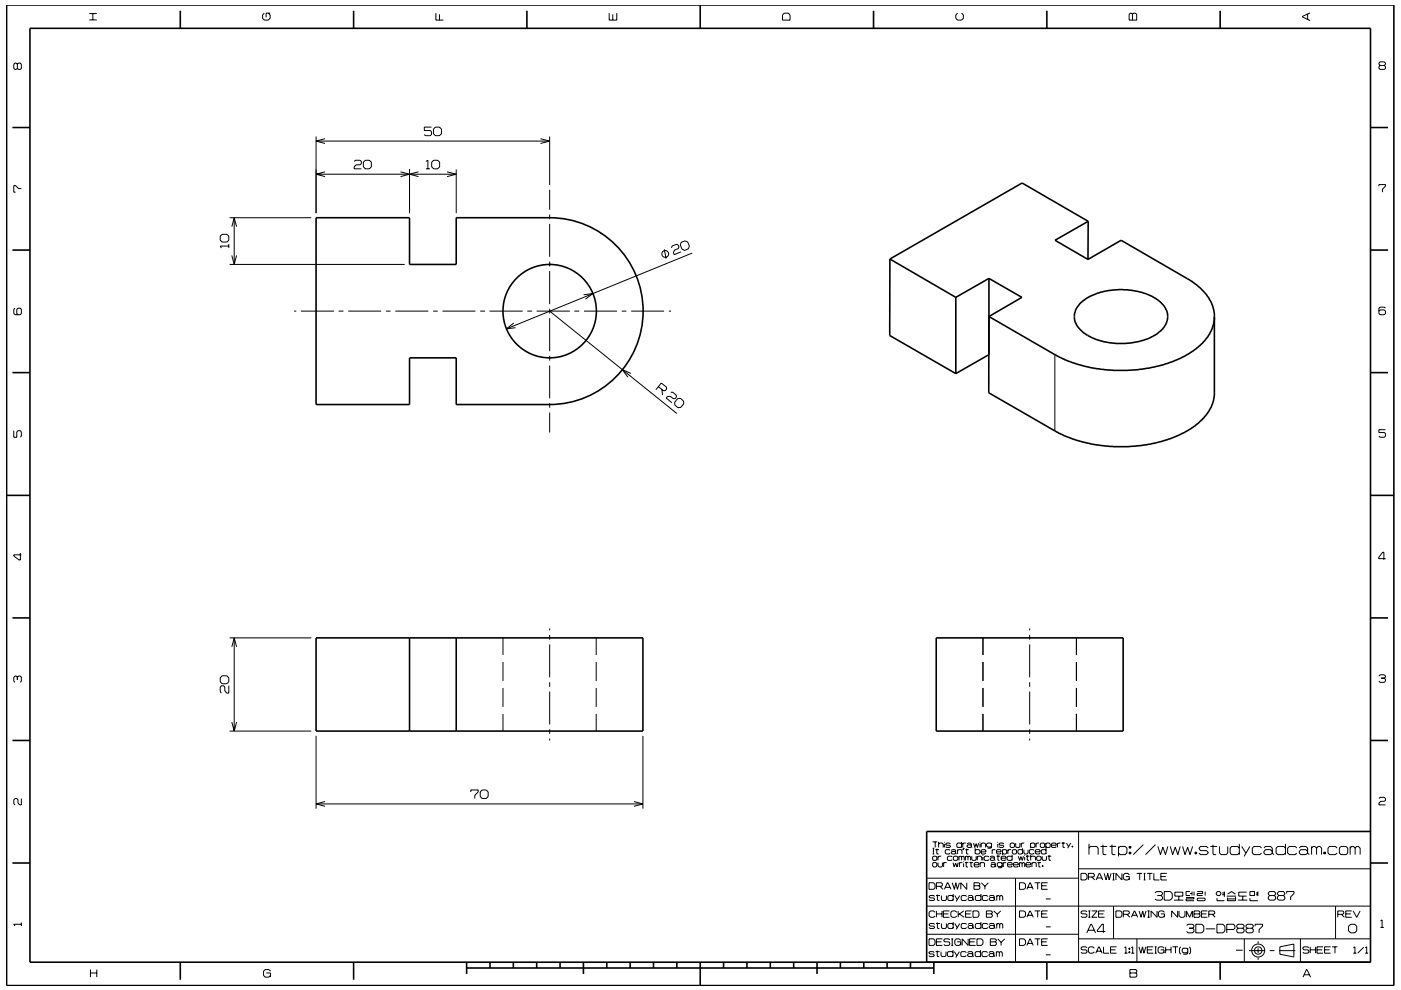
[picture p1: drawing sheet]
<svg xmlns="http://www.w3.org/2000/svg" width="297mm" height="210mm" viewBox="0 0 297 210" stroke-linecap="round" stroke-linejoin="round" font-family="sans-serif">
<g fill="none" stroke="#000" stroke-width=".21">
<path d="M3.7 13.6l-.3-.2h-.2l-.3 .2v.9l.3 .2 .5-.2M3.7 13.6l.2-.2h.4l.2 .2v.9l-.2 .2h-.4l-.2-.2M3.7 13.6v.9M18.9 4.2h1.6M18.9 2.9h1.6M19.7 2.9v1.3M56 2.8l-.3 .4v.7l.3 .4h.9l.4-.4v-.7l-.4-.4M57.3 2.8h-.9v.9M92.4 2.8v1.5h1.6M93.2 3v1.3M129.2 2.8v1.5h1.6v-1.5M129.9 3v1.3"/>
<path d="M166.3 2.8h.8l.4 .4v1.1h-1.6v-1.1zM203 2.8l-.4 .4v.7l.4 .4h.9l.4-.4v-.7l-.4-.4M239.6 2.8h.3l.2 .2 .3-.2h.3l.3 .2v1.3h-1.6v-1.3zM240.1 3v1.3M277.2 3v1.1M277.7 2.7l-1.6 .8v.1l1.6 .8M292.6 13.9l-.2-.3v-.2l.2-.3h.9l.2 .3v.2l-.2 .3M292.6 13.9l-.2 .2v.4l.2 .2h.9l.2-.2v-.4l-.2-.2M292.6 13.9h.9M67 36.9h29.7M67 29v16.2M67 29.9h49.5"/>
<path d="M68.9 36.4l-1.9 .5 1.9 .6M68.9 29.4l-1.9 .5 1.9 .5M75.1 34.2l.2-.2h1.1l.2 .2v.5l-.2 .3h-.9l-.4 .4v.4h1.5M77 34.4l.5-.4h.8l.4 .4v1l-.4 .4h-.8l-.5-.4zM84.9 36.4l1.9 .6-1.9 .5M86.8 35.9v9.3M88.7 36.4l-1.9 .5 1.9 .6M90.3 35.8h.8M90.3 34.2l.4-.2v1.8M91.5 27h-1.5v.7h1.2l.3 .2v.6l-.3 .3h-1l-.2-.3M91.5 34.4l.4-.4h.9l.4 .4v1l-.4 .4h-.9l-.4-.4zM91.9 27.4l.4-.4h.9l.4 .4v1l-.4 .4h-.9l-.4-.4z"/>
<path d="M94.8 36.4l1.9 .6-1.9 .5M96.7 35.9v9.3M114.6 29.4l1.9 .5-1.9 .5M116.5 28.9v10.3M292.4 39.5v-.3h1.3v.3l-.6 .6v.7M4.5 40h-.6l-.6-.6h-.4v1.4h.4M46.7 50.1l.4-.4h1l.4 .4v.9l-.4 .3h-1l-.4-.3zM48.5 52.2h-1.8l.2 .4M48.5 51.8v.8M48.7 56.1h37.1M48.7 46.2h17.3M49.1 54.2l.6 1.9 .5-1.9"/>
<path d="M49.1 48.1l.6-1.9 .5 1.9M49.7 46.2v9.9M116.5 40.3v4.2M116.5 45.5v1M116.5 47.5v7M116.5 55.5v1M116.5 57.5v7M140.8 52.9l.4 2M141.6 54.3h.1M142.4 52.6l.1-.4 .9-.4 .4 .2 .2 .4-.2 .3-.8 .3-.2 .6 .2 .4 1.4-.6M144.4 51.4l.8-.3 .6 .2 .4 .9-.3 .6-.7 .3-.6-.2-.4-1zM146.8 53.7l-39.4 16.1"/>
<path d="M3.2 65.4l-.3 .2v.9l.3 .3h1.1l.2-.3v-.9l-.2-.2h-.5l-.2 .2v.9l.2 .3M62.4 66h.4M63.8 66h7M71.8 66h1M73.8 66h7M81.8 66h1M83.8 66h7M91.8 66h1M93.8 66h7M101.8 66h1M103.8 66h7M108.9 68.5l-1.5 1.3 1.9-.3"/>
<path d="M111.8 66h1M113.8 66h7M116.5 65.5v1M116.5 67.5v7M116.5 75.5v1M116.5 77.5v7M116.5 66l27 21.7M121.8 66h1M123.7 62.5l2-.2-1.6 1.2M123.8 66h7M131.8 66h1M133.8 79.2l-1.9-.8 1.2 1.6"/>
<path d="M133.8 66h7M141.8 66h.5M223.6 75.2v16.2M293.7 65.4l-.2-.3h-.9l-.2 .3v1.1l.2 .3h.9l.2-.3v-.5l-.2-.3h-.9l-.2 .3M2.9 91.3v1.4h.7v-1.1l.2-.3h.5l.2 .3v.9l-.2 .2M116.5 85.5v1M116.5 87.5v4.2M139.6 82l1.1 .9 .4-.1 .3-.3-.1-.4-1.1-.9-1.1 1.5M140.3 82.6l.2 1.2M142.2 83.2h.4l.8 .6v.4l-.2 .3-.4 .1-.7-.5h-.6l-.2 .3 1.1 1M143.6 84.6l.7-.1 .6 .5 .1 .6-.6 .8-.6 .1-.7-.6-.1-.6zM293.7 91.1h-1.3v.6h1.1l.2 .3v.5l-.2 .2h-.9l-.2-.2"/>
<path d="M4.3 117.3v1.5h-.2l-1.2-.9v-.2h1.6M293.8 118.5h-1.5v-.3l.9-1.1h.2v1.6M48.7 135.3h17.3M49.1 137.2l.6-1.9 .5 1.9M49.7 135.3v19.8M106.6 135.3v3.6M116.5 133.3v.4M116.5 134.7v1M116.5 136.7v7M126.4 135.3v3.6M208.4 135.3v3.6M218.3 133.3v.4"/>
<path d="M218.3 134.7v1M218.3 136.7v7M228.2 135.3v3.6M3.7 143.6l-.3-.2h-.2l-.3 .2v.9l.3 .2M3.7 143.6l.2-.2h.4l.2 .2v.9l-.2 .2M3.7 143.6v.6M47.1 143.3h1l.4 .5v.8l-.4 .4h-1l-.4-.4v-.8zM48.5 145.5v1.5h-.4l-.4-.4v-.9l-.3-.2h-.5l-.2 .2v1l.2 .3M48.7 155.1h17.3M49.1 153.2l.6 1.9 .5-1.9M67 156.1v15.4M106.6 140.4v4"/>
<path d="M106.6 145.9v4M106.6 151.4v3.7M116.5 144.7v1M116.5 146.7v7M116.5 154.7v1M116.5 156.7v.3M126.4 140.4v4M126.4 145.9v4M126.4 151.4v3.7M136.3 156.1v15.4M208.4 140.4v4M208.4 145.9v4"/>
<path d="M208.4 151.4v3.7M218.3 144.7v1M218.3 146.7v7M218.3 154.7v1M218.3 156.7v.3M228.2 140.4v4M228.2 145.9v4M228.2 151.4v3.7M292.4 143.4l.2-.3h.9l.2 .3v.2l-.2 .2M292.9 143.8h.6M293.5 143.8l.2 .3v.4l-.2 .2h-.9l-.2-.2M4.5 169.4v1.3h-.3l-.4-.4v-.7l-.2-.2h-.4l-.3 .2v.9l.3 .2"/>
<path d="M67 170.5h69.3M68.9 170l-1.9 .5 1.9 .5M99.8 168v-.4h1.6v.4l-.7 .7v.7M102.2 167.6h.9l.4 .4v.9l-.4 .5h-.9l-.4-.5v-.9zM134.4 170l1.9 .5-1.9 .5M197.7 178.6h1M197.7 179.9h.4M197.9 179.9v1.2M198.3 178.6v1.1M198.6 180v1.1h.4M199 179l.2-.2h.6l.2 .2v.7M199 178.6v1.1"/>
<path d="M200.2 178.6v.1M200.2 179v.7M201.5 179l-.2-.2h-.6l-.2 .3 .2 .2h.6l.2 .3-.2 .1h-.6l-.2-.1M203.9 179l-.2-.2h-.7l-.1 .2v.6l.1 .1h.7l.2-.1M203.9 178.6v1.1M204.1 178.8v.9M204.2 179.9h.2l-.2 .4zM204.3 179.9l-.1 .4M204.8 178.8h-.5l-.2 .2M204.9 180v1.1h.4M205 179l.2-.2h.6l.2 .2v.6M206 179.4l-.2-.2h-.6l-.2 .2 .2 .3h.6l.2-.1"/>
<path d="M206 179.6l.1 .1M206.4 178.8l.3 .9 .3-.8 .2 .8 .3-.9M206.8 179.9v1.2M207.8 178.6v.1M207.8 179v.7M208 179l.2-.2h.5l.3 .2v.7M208 178.8v.9M210.2 179l-.2-.2h-.6l-.2 .2v.4l.2 .3h.6l.2-.3M210.2 178.8v.9l-.2 .2h-.6M211.5 178.6v.1M211.5 179v.7M212.8 179l-.2-.2h-.6l-.2 .3 .2 .2h.6l.2 .3-.2 .1h-.6l-.2-.1"/>
<path d="M214.3 178.8h.6l.2 .2v.6l-.2 .1h-.6l-.1-.1v-.6zM215.3 178.8v.8l.2 .1h.6l.1-.1v-.8M216.5 178.8v.9M216.8 179.9v1.2M217.2 178.8h-.5l-.2 .2M218.5 179l.2-.2h.5l.2 .2v.6l-.2 .1h-.5l-.2-.1M218.5 178.8v1.1M219.7 178.8v.9M220.3 178.8h-.5l-.1 .2M220.6 179l.2-.2h.5l.2 .2v.6l-.2 .1h-.5l-.2-.1zM221.7 179l.3-.2h.5l.2 .2v.6l-.2 .1h-.5l-.3-.1M221.7 178.8v1.1"/>
<path d="M221.8 179.9v1.2M222.9 179.3h1l-.1-.5h-.7l-.2 .2v.6l.2 .1h.7l.1-.1M224.2 178.8v.9M224.8 178.8h-.4l-.2 .2M225.1 178.8h.7M225.4 178.6v1.1h.4M226.1 178.8l.5 .8M227 178.8l-.6 1.1M227.3 179.4h.2v.3h-.2zM227.4 179.4v.3M228.7 176.4v27.7M230.9 179.9l.3-.4h1.3l.3 .4v1.4"/>
<path d="M230.9 179v2.3M233.3 179.5h1.4M233.8 179.2v1.9l.2 .2h.6M235.2 179.5h1.4M235.8 179.2v1.9l.2 .2h.5M237.1 179.9l.4-.4h1l.4 .4v1l-.4 .4h-1l-.4-.4M237.1 179.5v2.1M239.4 179.5h.4v.4h-.4zM239.6 179.5v.4M242.4 179.2l-2.1 2.1M245 179.2l-2.1 2.1M245.5 179.5l.5 1.8 .5-1.6 .6 1.6 .5-1.8"/>
<path d="M248.1 179.5l.5 1.8 .6-1.6 .5 1.6 .5-1.8M250.7 179.5l.5 1.8 .6-1.6 .5 1.6 .6-1.8M256.2 179.9l-.4-.4h-1.2l-.4 .4 .4 .5h1.2l.4 .5-.4 .4h-1.2l-.4-.4M256.6 179.5h1.5M257.2 179.2v1.9l.1 .2h.6M258.6 179.5v1.4l.3 .4h1.1l.3-.4v-1.4M262.8 179.9l-.4-.4h-1.2l-.4 .4v1l.4 .4h1.2l.4-.4M262.8 179v2.3M263.3 179.5l.9 1.4M265 179.5l-1.2 2.1M267.5 179.9l-.4-.4h-1.2l-.4 .4v1l.4 .4h1.2l.4-.4M268 179.9l.3-.4h1.1l.3 .4v1"/>
<path d="M272.5 179.9l-.3-.4h-1.3l-.3 .4v1l.3 .4h1.3l.3-.4M272.5 179v2.3M274.9 179.9l-.3-.4h-1.2l-.4 .4v1l.4 .4h1.2l.3-.4M275.5 179.9l.3-.4h1.1l.3 .4v1M278.1 179.9l.3-.4h.4l.3 .4M278.1 179.5v1.8M279.1 179.9l.4-.4h.3l.4 .4v1.4M279.1 179.9v1.4M283.5 179.9l-.4-.4h-1.2l-.3 .4v1l.3 .4h1.2l.4-.4M284.3 179.5h1.1l.3 .4v1l-.3 .4h-1.1l-.3-.4v-1zM286.3 179.9l.3-.4h.3l.4 .4M286.3 179.5v1.8"/>
<path d="M287.3 179.9l.4-.4h.3l.4 .4v1.4M287.3 179.9v1.4M292.4 169.4l.2-.3h.9l.2 .3v.3l-.2 .3h-.8l-.3 .3v.4h1.3M4.5 195.7v.7M4.5 196h-1.6l.3 .4M196.5 198.2h32.2M196.5 192.2h94.1M196.6 186.3h32.1M197 199.1h.9l.3 .4v.7l-.3 .3h-.9zM197 187.2h.9l.3 .4v.7l-.3 .3h-.9zM197.7 181.1h.4M197.7 181.8l.2-.2h.6l.1 .2v.5l-.1 .2h-.6l-.2-.2z"/>
<path d="M197.7 183.1l.2-.1h.6l.1 .1v.6l-.1 .2h-.6l-.2-.2zM198.2 190.2l-.2-.3h-.8l-.2 .3 .2 .3h.8l.2 .3-.2 .2h-.8l-.2-.2M198.2 196.1l-.2-.2h-.8l-.2 .2 .2 .3h.8l.2 .2-.2 .3h-.8l-.2-.2M198.2 193.5l-.2-.3h-.7l-.3 .3v.8l.3 .3h.7l.2-.3M198.3 180.2h.8M198.5 189.9h.8M198.5 195.9h.8M198.5 188h1.1l.2-.2v-.4l-.2-.2h-1.1v1.4M198.5 199.8h1.1M198.5 193.2v1.4M198.5 193.8h1.2M198.7 189.7v1.2l.5 .1"/>
<path d="M198.7 195.7v1.1l.5 .1M198.9 183v.7l.2 .2h.5l.2-.2v-.7M198.9 181.6v.9M199.3 188l.6 .6M199.6 181.6h-.5l-.2 .2M199.6 189.9v.9l.2 .2h.6l.3-.2v-.9M199.6 195.9v.8l.2 .2h.6l.3-.2v-.8M199.7 193.2v1.4M199.8 199.1h-1.3v1.4h1.3M200 193.8h1.1M200.1 183v.9M200.2 188.6l.7-1.4h.1l.6 1.4"/>
<path d="M200.4 188.2h1M200.7 183h-.5l-.1 .1M201.3 193.2h-1.3v1.4h1.3M201.4 199.3l-.2-.2h-.9l-.2 .5 .2 .2h.9l.2 .2v.3l-.2 .2h-.9l-.2-.2M201.4 180.4l-.1-.2h-.7l-.2 .2v.5l.2 .2h.7l.1-.2M201.7 180.4l.2-.2h.5l.2 .2v.5M201.7 199.1h.4M201.9 199.1v1.4M201.9 187.2l.5 1.4 .2-1.4 .4 1.4 .4-1.4M201.9 181.8l-.2-.2h-.7l-.1 .2v.5l.1 .2h.7l.2-.2M202.1 183l.2 .9 .3-.9 .3 .9 .3-.9M202.1 190.2l-.2-.3h-.7l-.2 .3v.6l.2 .2h.7l.2-.2"/>
<path d="M202.1 196.1l-.2-.2h-.7l-.2 .2v.6l.2 .2h.7l.2-.2M202.1 189.6v1.4M202.1 195.6v1.3M202.1 181.8l.2-.2h.6l.2 .2v.5l-.2 .2h-.6l-.2-.2zM202.4 189.9l.5 .9M202.4 195.9l.5 .8M202.6 180.8l-.2-.2h-.5l-.2 .2 .2 .3h.5l.2-.2M202.6 180.9l.2 .2M202.9 193.5l-.3-.3h-.7l-.3 .3v.8l.3 .3h.7l.3-.3M202.9 199.8h.8v.7M203 180.4l.2-.2h.6l.2 .2v.7M203 180.2v.9"/>
<path d="M203.2 193.2v1.4M203.3 181.8l.2-.2 .4 .2M203.3 181.6v.9M203.4 193.8l1 .8M203.4 183v.9M203.5 189.9l-.8 1.3M203.5 195.9l-.8 1.2M203.7 199.5l-.3-.4h-.7l-.3 .4v.7l.3 .3h.7l.3-.3M203.9 181.8v.7M203.9 181.8l.1-.2 .4 .2v.7M204 183h-.4l-.2 .1M204.3 182.7v.2"/>
<path d="M204.3 183.1v.8M204.3 193.2l-1.1 .8M204.6 183h.7M204.7 180.2h.7M204.7 181.6v.9M204.7 181.8l.1-.2 .4 .2M204.7 193.8h1.1M204.8 182.8v1l.4 .1M204.9 190.2l-.2-.3h-.7l-.2 .3v.6l.2 .2h.7l.2-.2M204.9 196.1l-.2-.2h-.7l-.2 .2v.6l.2 .2h.7l.2-.2M205 187.2v1.4l-1.3-1.4v1.4M205.2 190.2l.2-.3h.7l.2 .3v.6"/>
<path d="M205.2 196.1l.2-.2h.7l.2 .2v.6M205.2 181.8v.7M205.2 181.8l.2-.2 .4 .2v.7M205.3 199.1v1.4l-1.3-1.4v1.4M205.6 183h.7M205.6 199.8h1M205.9 182.8v1l.3 .1M206 193.2h-1.3v1.4h1.3M206 181.6v.7l.2 .2h.6l.2-.2v-.7M206.3 193.2h1l.3 .3v.8l-.3 .3h-1zM206.3 190.6l-.2-.2h-.7l-.2 .2 .2 .4h.7l.2-.2M206.3 196.5l-.2-.2h-.7l-.2 .2 .2 .4h.7l.2-.2"/>
<path d="M206.3 190.8l.2 .2M206.3 196.7l.2 .2M206.5 187.2h1.1l.2 .2-.2 .5 .2 .2v.3l-.2 .2h-1.1zM206.5 187.9h1.1M206.5 183.4h1.1l-.2-.4h-.7l-.2 .1v.6l.2 .2h.7l.2-.2M206.8 180.4l.1-.2h.7l.2 .2v.5l-.2 .2h-.7l-.1-.2M206.8 199.1h-1.2v1.4h1.2M207.1 199.1h1l.3 .4v.7l-.3 .3h-1zM207.2 181.8l.2-.2h.5l.2 .2v.7M207.2 181.6v.9M207.8 183.1l.2-.1h.6l.1 .1v.8M207.8 183v.9"/>
<path d="M208 190.2l-.2-.3h-.8l-.2 .3v.6l.2 .2h.8l.2-.2M208 196.1l-.2-.2h-.8l-.2 .2v.6l.2 .2h.8l.2-.2M208 189.6v1.4M208 195.6v1.3M208 180.7h1v-.3l-.2-.2h-.6l-.2 .2v.5l.2 .2h.6l.2-.2M208.1 187.2l.7 .8M208.4 181.3v.2M208.4 181.8v.7M208.8 188v.6M209.1 193.2h1.1l.2 .2-.2 .4 .2 .2v.3l-.2 .3h-1.1zM209.1 193.8h1.1M209.5 190.2l-.3-.3h-.7l-.2 .3v.6l.2 .2h.7l.3-.2"/>
<path d="M209.5 196.1l-.3-.2h-.7l-.2 .2v.6l.2 .2h.7l.3-.2M209.5 187.2l-.7 .8M209.7 181.8l-.2-.2h-.7l-.1 .2v.5l.1 .2h.7l.2-.2M209.7 190.2l.3-.3h.6l.2 .3v.6M209.7 196.1l.3-.2h.6l.2 .2v.6M209.9 181.8l.2-.2h.5l.3 .2v.5M210 199.1h1l.2 .2-.2 .5 .2 .2v.3l-.2 .2h-1zM210 199.8h1M210.1 183.1l.2-.1h.5l.2 .1v.6M210.4 180.2v.9M210.7 193.2l.8 .7M210.8 190.6l-.2-.2h-.6l-.3 .2v.2l.3 .2h.6l.2-.2"/>
<path d="M210.8 196.5l-.2-.2h-.6l-.3 .2v.2l.3 .2h.6l.2-.2M210.8 190.8l.2 .2M210.8 196.7l.2 .2M210.9 182.2l-.3-.3h-.5l-.2 .3 .2 .3h.5l.3-.2M210.9 182.3l.1 .2M211 183.5l-.2-.2h-.5l-.2 .2 .2 .4h.5l.2-.2M211 183.7l.2 .2M211 180.2h-.4l-.2 .2M211.3 181.6h.7M211.3 180.7h1l-.2-.5h-.6l-.2 .2v.5l.2 .2h.6l.2-.2M211.3 190.2l.2-.3 .5 .3M211.3 189.9v1.1"/>
<path d="M211.3 195.9v1M211.3 196.1l.2-.2 .5 .2M211.5 193.9v.7M211.5 199.1l.8 .8M211.6 181.4v1l.3 .1M212 190.2l.2-.3 .4 .3v.8M212 190.2v.8M212 196.1v.8M212 196.1l.2-.2 .4 .2v.8M212.2 193.2l-.7 .7M212.3 182h1v-.2l-.2-.2h-.6l-.2 .2v.5l.2 .2h.6l.2-.2M212.3 199.9v.6"/>
<path d="M212.5 183.1l-.2-.1h-.7l-.2 .1v.5l.2 .2h.7l.2-.2M212.5 183v.9l-.2 .2h-.7M212.6 180.4l.1-.2h.6l.1 .2v.5l-.1 .2h-.6l-.1-.2M212.6 180.2v1.1M212.7 183v.9M213 199.1l-.7 .8M213.4 183h-.5l-.2 .1M213.6 183.4h1l-.1-.4h-.7l-.2 .1v.6l.2 .2h.7l.1-.2M213.7 180.2v.9M214.4 180.2h-.5l-.2 .2M214.6 181.8l-.2-.2h-.7l-.2 .2v.5l.2 .2h.7l.2-.2M214.6 181.3v1.2"/>
<path d="M214.6 180.4l.2-.2h.5l.2 .2v.5l-.2 .2h-.5l-.2-.2zM214.9 183.4h1l-.2-.4h-.6l-.2 .1v.6l.2 .2h.6l.2-.2M215.3 186.3v17.8M215.9 181.6l.3 .9 .2-.8 .3 .8 .3-.9M216.2 183v.9M216.2 183.1l.2-.1 .3 .1M216.2 199.1h.9l.3 .4v.7l-.3 .3h-.9zM216.2 187.2h.9l.3 .4v.7l-.3 .3h-.9zM216.2 193.2h.9l.3 .3v.8l-.3 .3h-.9zM216.7 183.1l.2-.1 .4 .1v.8M216.7 183.1v.8M216.8 180.4l-.2-.2h-.6l-.2 .2v.5l.2 .2h.6l.2-.2"/>
<path d="M217.1 180.2v.7l.2 .2h.5l.2-.2v-.7M217.3 181.3v.2M217.3 181.8v.7M217.5 183.4h1l-.1-.4h-.7l-.2 .1v.6l.2 .2h.7l.1-.2M217.5 181.6h.8M217.7 194.6l.7-1.4 .7 1.4M217.7 188.6l.7-1.4 .7 1.4M217.8 181.4v1l.4 .1M217.9 194.1h1M217.9 188.2h1M218.5 181.8l.2-.2h.6l.2 .2v.7M218.5 181.3v1.2"/>
<path d="M218.8 183.1l.2-.1h.5l.2 .1v.8M218.8 183v.9M219.2 180.4l-.1-.2h-.7l-.2 .2v.5l.2 .2h.7l.1-.2M219.4 199.1h1.2M219.4 193.2h1.2M219.4 187.2h1.2M219.5 180.7h1l-.2-.5h-.6l-.2 .2v.5l.2 .2h.6l.2-.2M219.8 181.8l.2-.2h.5l.2 .2v.5l-.2 .2h-.5l-.2-.2zM220 183h.7M220 187.2v1.4M220 193.2v1.4M220 199.1v1.4"/>
<path d="M220.3 182.8v1l.3 .1M220.8 199.8h1.1M220.8 193.8h1.1M220.8 187.9h1.1M221 183.6h.1v.2h-.1zM221 181.6v.7l.1 .2h.6l.2-.2v-.7M221.1 183.6v.2M221.7 196.6h1.1M221.7 190.7h1.1M221.8 180.4l-.2-.2h-.6l-.2 .2v.5l.2 .2h.6l.2-.2M222.1 199.1h-1.3v1.4h1.3M222.1 187.2h-1.3v1.4h1.3"/>
<path d="M222.1 193.2h-1.3v1.4h1.3M222.1 181.6h.8M222.4 181.4v1l.4 .1M228.7 199.1h61.9M228.7 184.3h61.9M229.2 185.2h.9l.4 .4v.7l-.4 .3h-.9zM230.4 197.9l.9-1.9h.1l.9 1.9M230.5 193.4l-.2-.2h-.9l-.2 .2 .2 .4h.9l.2 .2v.3l-.2 .3h-.9l-.2-.3M230.7 197.3h1.3M230.8 186h1l.2-.2v-.3l-.2-.3h-1v1.4M230.8 193.2h.4M230.8 194.6h.4"/>
<path d="M231 193.2v1.4M231.5 186l.6 .6M231.5 193.2h1.1l-1.1 1.4h1.1M232.4 186.6l.6-1.4h.2l.6 1.4M232.6 186.2h1M232.9 193.8h1.1M234.1 185.2l.4 1.4 .4-1.4 .3 1.4 .4-1.4M234.2 193.2h-1.3v1.4h1.3M234.4 197.6h-1.7v-.3l.9-1.3h.3v1.9M235.9 185.2h.4M235.9 186.6h.4M236.1 185.2v1.4"/>
<path d="M236.1 192.2v6.9M236.6 193.2h1l.3 .3v.8l-.3 .3h-1zM237.9 185.2v1.4l-1.3-1.4v1.4M238.2 193.9h1l.2-.2v-.3l-.2-.2h-1v1.4M238.7 185.9h.7v.7M238.9 193.9l.7 .7M239.4 180.8h.4v.3h-.4zM239.4 185.6l-.3-.4h-.6l-.3 .4v.7l.3 .3h.6l.3-.3M239.6 180.8v.3M239.9 194.6l.6-1.4 .7 1.4M240.1 194.1h.9M241 185.2h1.1"/>
<path d="M241 199.1v5M241.5 193.2l.4 1.4 .4-1.4 .3 1.4 .4-1.4M241.6 185.2v1.4M242.5 185.2h.4M242.5 186.6h.4M242.7 185.2v1.4M243.2 185.2h1.1M243.3 193.2h.5M243.3 194.6h.5M243.5 193.2v1.4M243.8 185.2v1.4M244.6 185.2v1.4h1.2"/>
<path d="M244.9 189.4l.3-.3h1l.3 .3v.2l-.3 .3M245.3 193.2v1.4l-1.2-1.4v1.4M245.4 189.9h.8M246.1 193.8h.8v.8M246.1 185.9h1.1M246.2 189.9l.3 .3v.5l-.3 .2h-1l-.3-.2M246.8 189.1h1.3l.4 .4v1l-.4 .4h-1.3zM246.9 193.5l-.4-.3h-.6l-.3 .3v.8l.3 .3h.6l.4-.3M247.4 185.2h-1.3v1.4h1.3M248.9 190.9h2M249.1 189.2h1.7v.9h-1.7zM249.7 193.2v1.4l-1.3-1.4v1.4"/>
<path d="M249.9 190.1v.8M250 193.2v1.1l.3 .3h.6l.3-.3v-1.1M251.5 190.4h1.6v.3h-1.6v.3h1.6M251.5 194.6v-1.4l.7 1.4 .6-1.4v1.4M251.6 196.3l.3-.3h1l.3 .3v.3l-.3 .3M252.1 196.9h.8M252.3 189.1h-.8v.8h.8M252.3 189.5h.4M252.7 189.1v.8M252.9 196.9l.3 .2v.5l-.3 .3h-1l-.3-.3M253.1 193.2h1.1l.2 .2-.2 .4 .2 .3v.2l-.2 .3h-1.1zM253.1 193.8h1.1"/>
<path d="M253.2 189.1v.8M253.4 180.8h.3v.3h-.3zM253.5 196h1.3l.4 .5v.9l-.4 .5h-1.3zM253.5 180.8v.3M253.8 189.1h1.2v.4h-1.2v.4h1.2M254 190.5h1.4l.1 .4-.1 .1h-1.4l-.2-.1zM254.7 193.8h1.1M255.5 189.1v.8M255.6 197h2M256 193.2h-1.3v1.4h1.3M256.3 193.9h1l.3-.2v-.3l-.3-.2h-1v1.4M257 193.9l.6 .7"/>
<path d="M258 196h1.3l.4 .5v.9l-.4 .5h-1.3zM258 190.5v.5h1.6M258.1 189.1h.5l.3 .3v.2l-.3 .3h-.5l-.2-.3v-.2zM259.1 189.4h.5M259.1 189.8h.5M259.6 189.1v1.1M260.1 190.1h2M260.1 197.1h1.4l.3-.2v-.6l-.3-.3h-1.4v1.9M260.3 190.7h1.7M260.3 190.4v.6h1.7v-.6M260.3 189.6l.8-.5 .9 .5M262.5 196.9l-.3 .2v.5l.3 .3h1l.3-.3v-.5l-.3-.2"/>
<path d="M262.5 196.9l-.3-.3v-.3l.3-.3h1l.3 .3v.3l-.3 .3M262.5 196.9h1M262.5 190.9h2M263.5 190.1v.8M263.8 199.1v5M264.3 189.2h-1.7v.9h1.7M264.5 196.9l-.3-.3v-.3l.3-.3h.9l.3 .3v.3l-.3 .3M264.5 196.9h.9M264.5 196.9l-.3 .2v.5l.3 .3h.9l.3-.3v-.5l-.3-.2M265 189.1h1v.8h-1zM265 190.5v.5h1.7M266.1 196.5v-.5h1.6v.5l-.7 .6v.8"/>
<path d="M266.3 189.4h.4M266.3 189.8h.4M266.7 189.1v1M266.7 199.6v.5M269.2 189.9h1M269.2 189.9l-.3-.3v-.2l.3-.3h1l.3 .3v.2l-.3 .3M269.2 189.9l-.3 .3v.5l.3 .2h1l.3-.2v-.5l-.3-.3M269.7 180.6l-.3-.4h-1.1l-.3 .4v.3l.3 .4h1.1l.3-.4M269.7 180.9l.4 .4M271.1 189.9h1M271.1 189.9l-.3-.3v-.2l.3-.3h1l.3 .3v.2l-.3 .3M271.1 189.9l-.3 .3v.5l.3 .2h1l.3-.2v-.5l-.3-.3"/>
<path d="M272.8 189.5v-.4h1.6v.4l-.8 .7v.7M275.7 199.1v5M277.2 180.6l-.3-.4h-1.1l-.3 .4v.3l.3 .4h1.1l.3-.4M277.2 180.9l.4 .4M280.7 180.8h.3v.3h-.3zM280.9 180.8v.3M283.2 192.2v6.9M283.6 193.9h1.1l.2-.2v-.3l-.2-.2h-1.1v1.4M284.4 193.9l.6 .7M285.3 193.8h1.1M285.9 196.5l.5-.5h.8l.5 .5v.9l-.5 .5h-.8l-.5-.5zM286.6 193.2h-1.3v1.4h1.3"/>
<path d="M286.9 193.2l.8 1.4 .7-1.4M292.7 195.4l.3-.3v1.6M292.7 196.7h.7M19.2 206.4h1.3M19.2 205.7v1.6M20.5 205.7v1.6M56.5 206.4h.9v.9M57.4 206l-.4-.4h-.8l-.3 .4v.9l.3 .4h.8l.4-.4M198.1 202l-.2-.2h-.8l-.2 .2 .2 .3h.8l.2 .3-.2 .3h-.8l-.2-.2M198.4 201.8h.8M198.7 201.6v1.2l.4 .1M199.5 201.8v.9l.2 .2h.7l.2-.2v-.9"/>
<path d="M201.7 200.5h.4M202.1 202l-.3-.2h-.7l-.2 .2v.7l.2 .2h.7l.3-.2M202.1 201.5v1.4M202.3 201.8l.6 .9M203.4 201.8l-.8 1.3M204.9 202l-.3-.2h-.7l-.2 .2v.7l.2 .2h.7l.3-.2M205.1 202.1l.3-.3h.6l.2 .3v.6M206.2 202.5l-.2-.2h-.6l-.3 .2v.2l.3 .2h.6l.2-.2M206.2 202.7l.3 .2M207.9 202.1l-.2-.3h-.7l-.2 .3v.6l.2 .2h.7l.2-.2M207.9 201.5v1.4M209.4 202.1l-.2-.3h-.8l-.2 .3v.6l.2 .2h.8l.2-.2"/>
<path d="M209.7 202.1l.2-.3h.6l.2 .3v.6M210.7 202.5l-.2-.2h-.6l-.2 .2 .2 .4h.6l.2-.2M210.7 202.7l.2 .2M211.2 201.8v1.1M211.2 202.1l.2-.3 .5 .3M211.9 202.1l.2-.3 .4 .3v.8M211.9 202.1v.8M217.7 200.5l.7-1.4 .7 1.4M217.9 200.1h1M221.7 202.5h1.1M230.5 201l-.2-.2h-.9l-.2 .4 .2 .3h.9l.2 .2v.3l-.2 .2h-.9l-.2-.2M232 201.1l-.3-.3h-.6l-.3 .3v.8l.3 .3h.6l.3-.3"/>
<path d="M232.3 202.2l.7-1.4 .7 1.4M232.5 201.8h1M234 200.8v1.4h1.2M235.5 201.5h1M236.7 200.8h-1.2v1.4h1.2M238.4 202.2h.7M238.4 201l.3-.2v1.4M239.3 201.1h.3v.2h-.3zM239.3 201.9h.3v.2h-.3zM239.4 201.1v.2M239.4 201.9v.2M239.6 205.6h1.2l.2 .3-.2 .5 .2 .2v.4l-.2 .3h-1.2z"/>
<path d="M239.6 206.4h1.2M239.9 202.2h.6M239.9 201l.3-.2v1.4M241.5 200.8l.4 1.4 .3-1.4 .3 1.4 .4-1.4M243.2 201.5h1.1M244.5 200.8h-1.3v1.4h1.3M244.8 200.8h.4M244.8 202.2h.4M245 200.8v1.4M246.1 201.5h.7v.7M246.8 201.1l-.3-.3h-.6l-.4 .3v.8l.4 .3h.6l.3-.3M247.1 201.5h1.2"/>
<path d="M247.1 200.8v1.4M248.3 200.8v1.4M248.6 200.8h1.2M249.2 200.8v1.4M250.4 200.8a1.09 1.09 0 0 0 0 1.6M251.8 201.3l-.2-.2h-.7l-.2 .2v.6l.2 .2h.7l.2-.2M251.8 201.1v1.1l-.2 .2h-.7M252.1 200.8a1.1 1.1 0 0 1 0 1.6M262 201.5h1.5M264.8 201.6h3.4M266.7 201.1v1M266.7 203.1v.5"/>
<path d="M269.2 201.6h1M271.2 201.6h3.4M274.3 203l-2.9-.6v-1.6l2.9-.6v2.8M276.3 207.3l.7-1.6h.1l.8 1.6M276.5 206.8h1.1M277.5 201l-.2-.2h-.9l-.2 .4 .2 .3h.9l.2 .2v.3l-.2 .2h-.9l-.2-.2M277.8 201.5h1.1M277.8 200.8v1.4M278.9 200.8v1.4M279.2 201.5h1.1M280.5 200.8h-1.3v1.4h1.3M280.8 201.5h1.1"/>
<path d="M282.1 200.8h-1.3v1.4h1.3M282.4 200.8h1.1M283 200.8v1.4M286.9 202.2h.7M286.9 201l.4-.2v1.4M289.1 200.9l-1.2 1.3M289.4 202.2h.7M289.4 201l.4-.2v1.4"/>
<circle cx="141" cy="53.8" r=".72"/>
<circle cx="266.8" cy="201.6" r="1.38"/>
<circle cx="266.8" cy="201.6" r=".79"/>
</g>
<g fill="none" stroke="#000" stroke-width=".34">
<path d="M1.4 1.1h294.1v207.9h-294.1zM6.4 6h284.2v198.1h-284.3zM38.2 2.3v3.7M75 2.3v3.7M111.7 2.3v3.7M148.5 1.1v4.9M185.2 2.3v3.7M222 2.3v3.7M258.7 2.3v3.7M2.6 27h3.7M290.6 27h3.7M2.6 53h3.7"/>
<path d="M67 46.2h19.8v9.9h9.9v-9.9h19.8a19.8 19.8 0 0 1 19.9 19.8 19.8 19.8 0 0 1-19.9 19.8h-19.8v-9.9h-9.9v9.9h-19.8zM188.7 54.9l13.9 8.2M188.7 54.9l-.1 16.3 14 8M209.7 59.1l7 4-7 4M209.7 59.1v16.1l-7.1 4M209.7 59.1l-7.1 4M223.7 51l7 4M230.7 46.9l-7 4.1M230.7 46.9l-14-8.1-28 16.1M230.7 46.9v8.1M237.7 51l-7 4M237.7 51l14.4 8.3 1.6 1.1 1.6 1.5 1.1 1.4 .8 1.8 .3 2.1"/>
<path d="M290.6 53h3.7M2.6 79h3.7M202.6 63.1v16.1M209.7 67.1l16 9.2 2.6 .9 2.7 .7 5.1 .7 4.5-.1 2.9-.4 4.1-1.1 3.6-1.5 2.8-1.8 2-2.2 1-1.8 .4-1.5 .1-1v16.7l-.5 1.8-.6 1.4-1.1 1.5-2.4 2-3.4 1.9-4.3 1.4-4.6 .7-5.3 .1-4.1-.6-3-.7-1.9-.7-2.3-1.1-14.4-8.3zM228.9 64.4l.2-.1a13.5 13.5 0 0 1 10.9-2.7h.2a9.5 9.5 0 0 1 6.9 3.8 4.1 4.1 0 0 1-2 5.5l-1.4 .8-1.3 .5-3.8 .6h-2l-2.6-.3-1.6-.5-1.3-.6a4.8 4.8 0 0 1-3.3-4.9l.4-1zM290.6 79h3.7M1.4 105.1h4.9M290.6 105.1h4.9M2.6 131.1h3.7M67 135.3h69.3v19.8h-69.3zM86.8 135.3v19.8M96.7 135.3v19.8"/>
<path d="M198.5 135.3h39.6v19.8h-39.6zM290.6 131.1h3.7M2.6 157.1h3.7M290.6 157.1h3.7M290.6 176.4h-94.1v27.7M2.6 183h3.7M290.6 183h3.7M38.2 204.1v3.7M75 204.1v3.7M98.9 205.3h99.1M98.9 204.1v2.5M103.9 204.1v1.2"/>
<path d="M108.8 204.1v1.2M113.8 204.1v1.2M118.7 204.1v1.2M123.7 204.1v2.5M128.6 204.1v1.2M133.6 204.1v1.2M138.6 204.1v1.2M143.5 204.1v1.2M148.5 204.1v4.9M153.4 204.1v1.2M158.4 204.1v1.2M163.3 204.1v1.2"/>
<path d="M168.3 204.1v1.2M173.2 204.1v2.5M178.2 204.1v1.2M183.1 204.1v1.2M188.1 204.1v1.2M193 204.1v1.2M198 204.1v2.5M222 204.1v3.7M258.7 204.1v3.7"/>
<circle cx="116.5" cy="66" r="9.9"/>
</g>
</svg>
